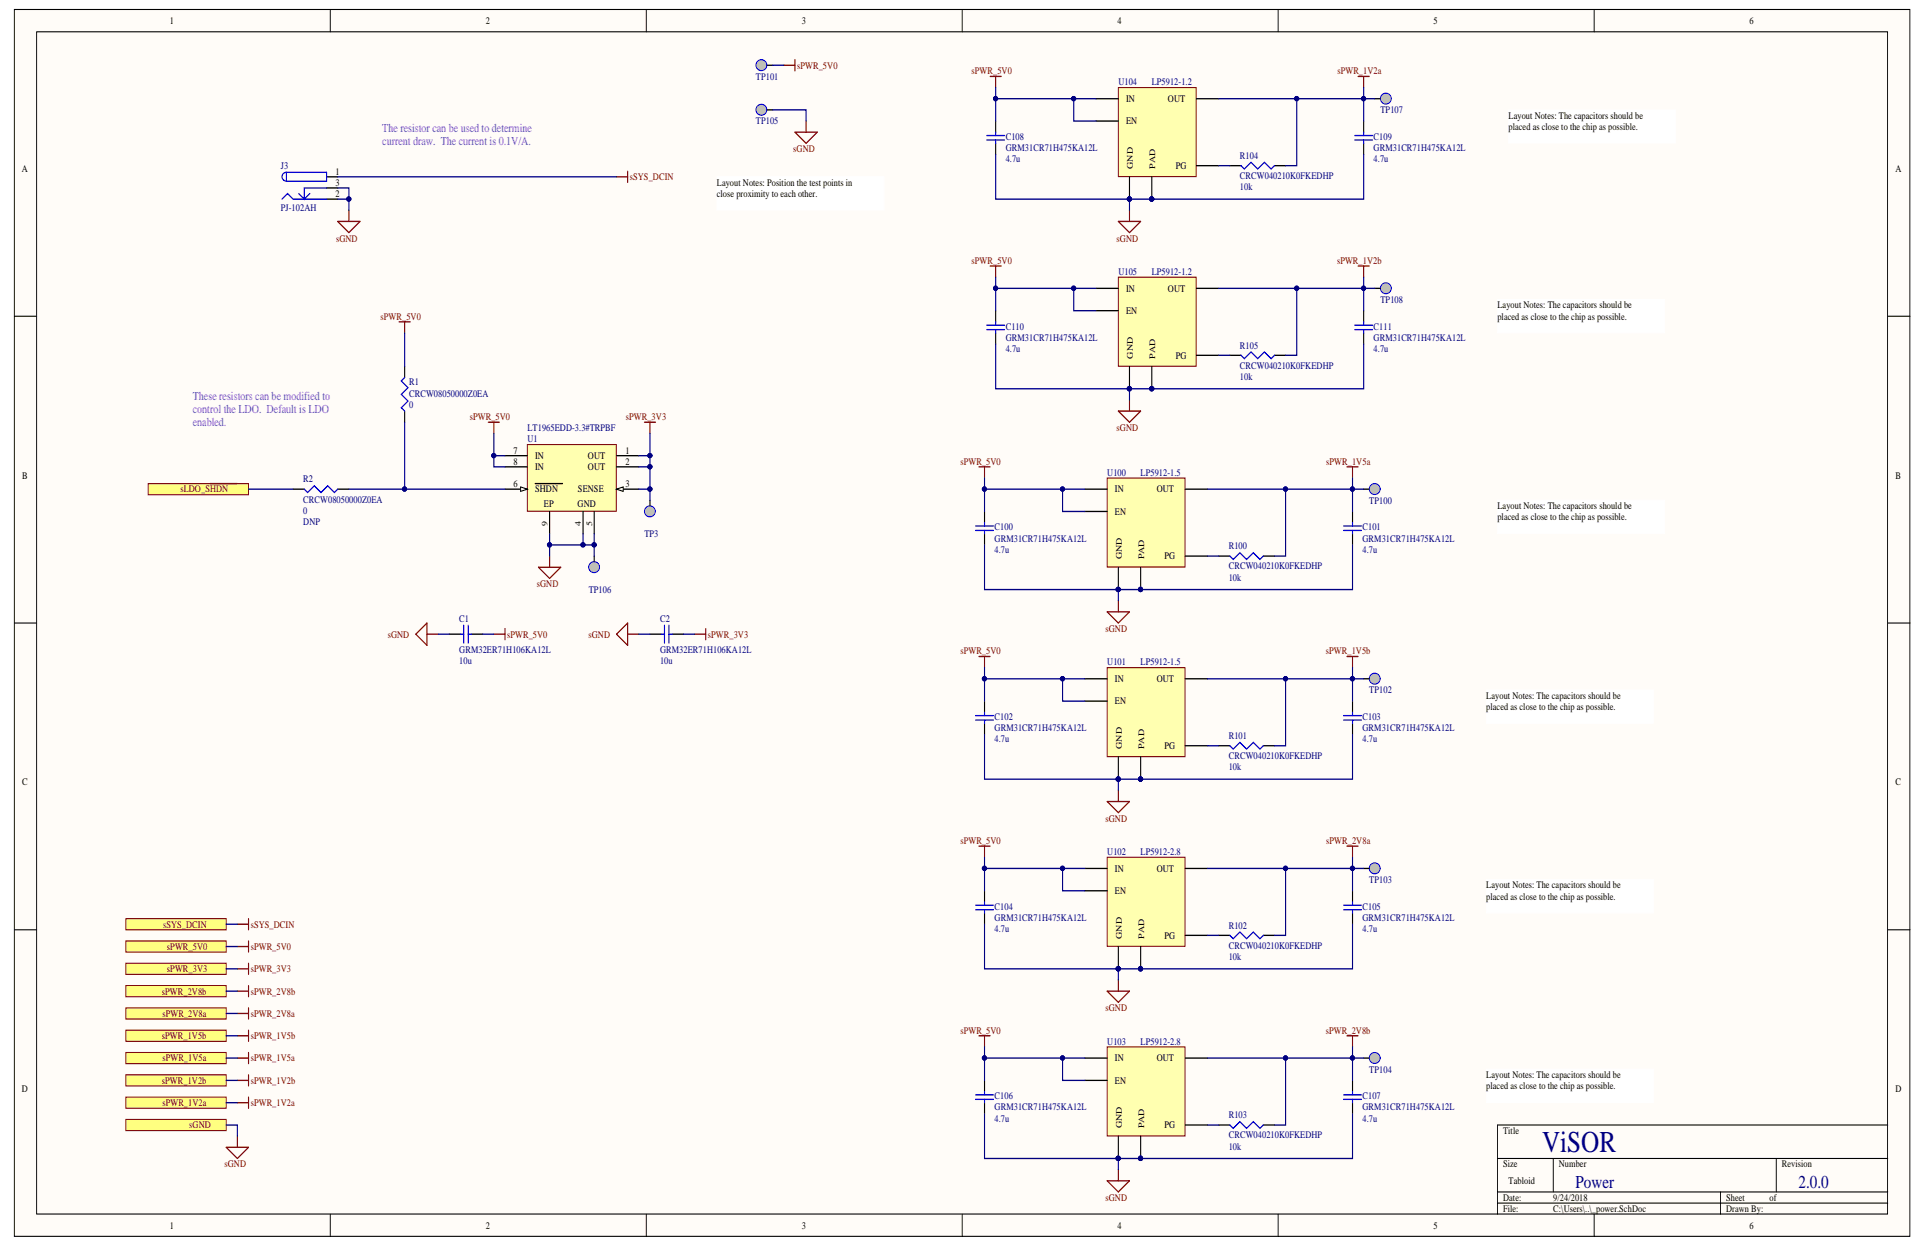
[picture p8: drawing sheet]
<svg xmlns="http://www.w3.org/2000/svg" width="431mm" height="279mm" viewBox="0 0 431 279" stroke-linecap="round" stroke-linejoin="round" font-family="sans-serif">
<defs><g id="words">
<text font-size="6.8" fill="#000080" x="345.3" y="257.9">ViSOR</text>
<g font-size="4.1" fill="#000080">
<text x="352.8" y="266">Power</text>
<text x="402.7" y="266">2.0.0</text>
</g>
<g font-size="2.7" fill="#90f">
<text x="85.6" y="29.5">The resistor can be used to determine</text>
<text x="85.6" y="32.5">current draw. The current is 0.1V/A.</text>
<text x="43.2" y="89.5">These resistors can be modified to</text>
<text x="43.2" y="92.5">control the LDO. Default is LDO</text>
<text x="43.2" y="95.4">enabled.</text>
</g>
<g font-size="2.2">
<text x="38" y="5.4">1</text>
<text x="108.7" y="5.4">2</text>
<text x="179.5" y="5.4">3</text>
<text x="250.2" y="5.4">4</text>
<text x="321" y="5.4">5</text>
<text x="391.7" y="5.4">6</text>
<text x="252.1" y="22.9">IN</text>
<text x="261.5" y="22.9">OUT</text>
<text x="252.1" y="27.8">EN</text>
<text x="337.8" y="26.6">Layout Notes: The capacitors should be</text>
<text x="337.8" y="29.1">placed as close to the chip as possible.</text>
<text x="4.9" y="38.5">A</text>
<text x="75.1" y="39.1">1</text>
<text x="75.1" y="41.6">3</text>
<text x="160.5" y="41.6">Layout Notes: Position the test points in</text>
<text x="263.2" y="37.9">PG</text>
<text x="424.4" y="38.5">A</text>
<text x="75.1" y="44.1">2</text>
<text x="160.5" y="44.1">close proximity to each other.</text>
<text x="252.1" y="65.3">IN</text>
<text x="261.5" y="65.3">OUT</text>
<text x="252.1" y="70.3">EN</text>
<text x="335.3" y="69.1">Layout Notes: The capacitors should be</text>
<text x="335.3" y="71.5">placed as close to the chip as possible.</text>
<text x="263.2" y="80.3">PG</text>
<text x="115" y="101.5">7</text>
<text x="140" y="101.5">1</text>
<text x="4.9" y="107.2">B</text>
<text x="115" y="104">8</text>
<text x="119.8" y="102.8">IN</text>
<text x="119.8" y="105.3">IN</text>
<text x="131.6" y="102.8">OUT</text>
<text x="131.6" y="105.3">OUT</text>
<text x="140" y="104">2</text>
<text x="424.4" y="107.2">B</text>
<text x="115" y="109">6</text>
<text x="119.8" y="110.3">SHDN</text>
<text x="121.8" y="113.5">EP</text>
<text x="129.3" y="113.5">GND</text>
<text x="129.4" y="110.3">SENSE</text>
<text x="140" y="109">3</text>
<text x="249.6" y="110.3">IN</text>
<text x="259" y="110.3">OUT</text>
<text x="249.6" y="115.3">EN</text>
<text x="335.3" y="114">Layout Notes: The capacitors should be</text>
<text x="335.3" y="116.5">placed as close to the chip as possible.</text>
<text x="260.7" y="125.3">PG</text>
<text x="249.6" y="152.7">IN</text>
<text x="259" y="152.7">OUT</text>
<text x="249.6" y="157.7">EN</text>
<text x="332.8" y="156.5">Layout Notes: The capacitors should be</text>
<text x="332.8" y="159">placed as close to the chip as possible.</text>
<text x="260.7" y="167.7">PG</text>
<text x="4.9" y="175.8">C</text>
<text x="424.4" y="175.8">C</text>
<text x="249.6" y="195.2">IN</text>
<text x="259" y="195.2">OUT</text>
<text x="249.6" y="200.2">EN</text>
<text x="332.8" y="198.9">Layout Notes: The capacitors should be</text>
<text x="332.8" y="201.4">placed as close to the chip as possible.</text>
<text x="260.7" y="210.2">PG</text>
<text x="249.6" y="237.6">IN</text>
<text x="259" y="237.6">OUT</text>
<text x="4.9" y="244.5">D</text>
<text x="249.6" y="242.7">EN</text>
<text x="332.8" y="241.4">Layout Notes: The capacitors should be</text>
<text x="332.8" y="243.9">placed as close to the chip as possible.</text>
<text x="424.4" y="244.5">D</text>
<text x="260.7" y="252.6">PG</text>
<text x="336.5" y="253.9">Title</text>
<text x="336.5" y="261.4">Size</text>
<text x="349" y="261.4">Number</text>
<text x="398.9" y="261.4">Revision</text>
<text x="336.5" y="268.9">Date:</text>
<text x="337.8" y="265.1">Tabloid</text>
<text x="347.8" y="268.9">9/24/2018</text>
<text x="386.5" y="268.9">Sheet</text>
<text x="396.2" y="268.9">of</text>
<text x="38" y="275.1">1</text>
<text x="108.7" y="275.1">2</text>
<text x="179.5" y="275.1">3</text>
<text x="250.2" y="275.1">4</text>
<text x="321" y="275.1">5</text>
<text x="336.5" y="271.3">File:</text>
<text x="347.8" y="271.3">C:\Users\..\_power.SchDoc</text>
<text x="386.5" y="271.3">Drawn By:</text>
<text x="391.7" y="275.1">6</text>
</g>
<g font-size="2.2" fill="#000080">
<text x="169.2" y="17.9">TP101</text>
<text x="250.4" y="19.1">U104</text>
<text x="257.9" y="19.1">LP5912-1.2</text>
<text x="169.2" y="27.8">TP105</text>
<text x="309.1" y="25.4">TP107</text>
<text x="225.2" y="31.4">C108</text>
<text x="225.2" y="33.8">GRM31CR71H475KA12L</text>
<text x="277.6" y="35.6">R104</text>
<text x="307.6" y="31.4">C109</text>
<text x="307.6" y="33.8">GRM31CR71H475KA12L</text>
<text x="62.9" y="37.9">J3</text>
<text x="225.2" y="36.3">4.7u</text>
<text x="277.6" y="40.1">CRCW040210K0FKEDHP</text>
<text x="307.6" y="36.3">4.7u</text>
<text x="62.9" y="47.3">PJ-102AH</text>
<text x="277.6" y="42.6">10k</text>
<text x="250.4" y="61.6">U105</text>
<text x="257.9" y="61.6">LP5912-1.2</text>
<text x="309.1" y="67.8">TP108</text>
<text x="225.2" y="73.8">C110</text>
<text x="225.2" y="76.3">GRM31CR71H475KA12L</text>
<text x="307.6" y="73.8">C111</text>
<text x="307.6" y="76.3">GRM31CR71H475KA12L</text>
<text x="225.2" y="78.8">4.7u</text>
<text x="277.6" y="78.1">R105</text>
<text x="277.6" y="82.5">CRCW040210K0FKEDHP</text>
<text x="307.6" y="78.8">4.7u</text>
<text x="91.6" y="86.3">R1</text>
<text x="91.6" y="88.8">CRCW08050000Z0EA</text>
<text x="277.6" y="85.1">10k</text>
<text x="91.6" y="91.3">0</text>
<text x="118.1" y="99.1">U1</text>
<text x="118.1" y="96.5">LT1965EDD-3.3#TRPBF</text>
<text x="247.9" y="106.5">U100</text>
<text x="255.4" y="106.5">LP5912-1.5</text>
<text x="67.9" y="108">R2</text>
<text x="67.9" y="112.5">CRCW08050000Z0EA</text>
<text x="306.6" y="112.8">TP100</text>
<text x="67.9" y="115">0</text>
<text x="67.9" y="117.5">DNP</text>
<text x="222.7" y="118.7">C100</text>
<text x="305.1" y="118.7">C101</text>
<text x="144.3" y="120.3">TP3</text>
<text x="222.7" y="123.8">4.7u</text>
<text x="222.7" y="121.3">GRM31CR71H475KA12L</text>
<text x="275.1" y="123">R100</text>
<text x="305.1" y="123.8">4.7u</text>
<text x="305.1" y="121.3">GRM31CR71H475KA12L</text>
<text x="275.1" y="130">10k</text>
<text x="275.1" y="127.5">CRCW040210K0FKEDHP</text>
<text x="131.8" y="132.7">TP106</text>
<text x="102.8" y="139.2">C1</text>
<text x="147.8" y="139.2">C2</text>
<text x="102.8" y="148.8">10u</text>
<text x="102.8" y="146.2">GRM32ER71H106KA12L</text>
<text x="147.8" y="148.8">10u</text>
<text x="147.8" y="146.2">GRM32ER71H106KA12L</text>
<text x="247.9" y="149">U101</text>
<text x="255.4" y="149">LP5912-1.5</text>
<text x="306.6" y="155.2">TP102</text>
<text x="222.7" y="161.2">C102</text>
<text x="305.1" y="161.2">C103</text>
<text x="222.7" y="166.2">4.7u</text>
<text x="222.7" y="163.7">GRM31CR71H475KA12L</text>
<text x="275.1" y="165.5">R101</text>
<text x="305.1" y="166.2">4.7u</text>
<text x="305.1" y="163.7">GRM31CR71H475KA12L</text>
<text x="275.1" y="172.5">10k</text>
<text x="275.1" y="170">CRCW040210K0FKEDHP</text>
<text x="247.9" y="191.4">U102</text>
<text x="255.4" y="191.4">LP5912-2.8</text>
<text x="306.6" y="197.7">TP103</text>
<text x="222.7" y="203.7">C104</text>
<text x="305.1" y="203.7">C105</text>
<text x="222.7" y="208.7">4.7u</text>
<text x="222.7" y="206.2">GRM31CR71H475KA12L</text>
<text x="275.1" y="207.9">R102</text>
<text x="305.1" y="208.7">4.7u</text>
<text x="305.1" y="206.2">GRM31CR71H475KA12L</text>
<text x="275.1" y="214.9">10k</text>
<text x="275.1" y="212.4">CRCW040210K0FKEDHP</text>
<text x="247.9" y="233.9">U103</text>
<text x="255.4" y="233.9">LP5912-2.8</text>
<text x="306.6" y="240.2">TP104</text>
<text x="222.7" y="251.1">4.7u</text>
<text x="222.7" y="246.1">C106</text>
<text x="222.7" y="248.6">GRM31CR71H475KA12L</text>
<text x="275.1" y="250.4">R103</text>
<text x="305.1" y="251.1">4.7u</text>
<text x="305.1" y="246.1">C107</text>
<text x="305.1" y="248.6">GRM31CR71H475KA12L</text>
<text x="275.1" y="257.4">10k</text>
<text x="275.1" y="254.9">CRCW040210K0FKEDHP</text>
</g>
<g font-size="2.2" fill="#800000">
<text x="178.5" y="15.4">sPWR_5V0</text>
<text x="217.5" y="16.6">sPWR_5V0</text>
<text x="299.4" y="16.6">sPWR_1V2a</text>
<text x="177.6" y="34.1">sGND</text>
<text x="141" y="40.4">sSYS_DCIN</text>
<text x="75.2" y="54.1">sGND</text>
<text x="217.5" y="59.1">sPWR_5V0</text>
<text x="250" y="54.1">sGND</text>
<text x="299.4" y="59.1">sPWR_1V2b</text>
<text x="85.2" y="71.5">sPWR_5V0</text>
<text x="105.2" y="94">sPWR_5V0</text>
<text x="140.1" y="94">sPWR_3V3</text>
<text x="250" y="96.5">sGND</text>
<text x="215" y="104">sPWR_5V0</text>
<text x="297" y="104">sPWR_1V5a</text>
<text x="40.4" y="110.3">sLDO_SHDN</text>
<text x="120.2" y="131.5">sGND</text>
<text x="86.8" y="142.8">sGND</text>
<text x="113.6" y="142.8">sPWR_5V0</text>
<text x="131.8" y="142.8">sGND</text>
<text x="158.5" y="142.8">sPWR_3V3</text>
<text x="247.5" y="141.5">sGND</text>
<text x="215" y="146.5">sPWR_5V0</text>
<text x="296.9" y="146.5">sPWR_1V5b</text>
<text x="247.5" y="184">sGND</text>
<text x="215" y="188.9">sPWR_5V0</text>
<text x="297" y="188.9">sPWR_2V8a</text>
<text x="36.5" y="207.7">sSYS_DCIN</text>
<text x="56.1" y="207.7">sSYS_DCIN</text>
<text x="37.4" y="212.6">sPWR_5V0</text>
<text x="56.1" y="212.6">sPWR_5V0</text>
<text x="37.4" y="217.7">sPWR_3V3</text>
<text x="56.1" y="217.7">sPWR_3V3</text>
<text x="36.2" y="222.7">sPWR_2V8b</text>
<text x="36.4" y="227.7">sPWR_2V8a</text>
<text x="56.1" y="222.7">sPWR_2V8b</text>
<text x="56.1" y="227.7">sPWR_2V8a</text>
<text x="247.5" y="226.4">sGND</text>
<text x="36.2" y="232.6">sPWR_1V5b</text>
<text x="56.1" y="232.6">sPWR_1V5b</text>
<text x="215" y="231.4">sPWR_5V0</text>
<text x="296.9" y="231.4">sPWR_2V8b</text>
<text x="36.4" y="237.6">sPWR_1V5a</text>
<text x="56.1" y="237.6">sPWR_1V5a</text>
<text x="36.2" y="242.7">sPWR_1V2b</text>
<text x="56.1" y="242.7">sPWR_1V2b</text>
<text x="36.4" y="247.6">sPWR_1V2a</text>
<text x="56.1" y="247.6">sPWR_1V2a</text>
<text x="42.4" y="252.6">sGND</text>
<text x="50.3" y="261.4">sGND</text>
<text x="247.5" y="268.9">sGND</text>
</g>
<g font-size="1.9">
<text x="253.6" y="37.8" transform="rotate(-90 253.6 37.8)">GND</text>
<text x="258.6" y="37.8" transform="rotate(-90 258.6 37.8)">PAD</text>
<text x="253.6" y="80.3" transform="rotate(-90 253.6 80.3)">GND</text>
<text x="258.6" y="80.3" transform="rotate(-90 258.6 80.3)">PAD</text>
<text x="122.6" y="117.6" transform="rotate(-90 122.6 117.6)">9</text>
<text x="130.1" y="117.6" transform="rotate(-90 130.1 117.6)">4</text>
<text x="132.6" y="117.6" transform="rotate(-90 132.6 117.6)">5</text>
<text x="251.2" y="125.3" transform="rotate(-90 251.2 125.3)">GND</text>
<text x="256.1" y="125.3" transform="rotate(-90 256.1 125.3)">PAD</text>
<text x="251.2" y="167.7" transform="rotate(-90 251.2 167.7)">GND</text>
<text x="256.1" y="167.7" transform="rotate(-90 256.1 167.7)">PAD</text>
<text x="251.2" y="210.2" transform="rotate(-90 251.2 210.2)">GND</text>
<text x="256.1" y="210.2" transform="rotate(-90 256.1 210.2)">PAD</text>
<text x="251.2" y="252.6" transform="rotate(-90 251.2 252.6)">GND</text>
<text x="256.1" y="252.6" transform="rotate(-90 256.1 252.6)">PAD</text>
</g>
</g></defs>
<g fill="#fffcf8" stroke="#000" stroke-width=".22">
<path d="M3.2 2.1h424.4v274.7h-424.4z"/>
<path d="M8.2 7.1h414.4v264.7h-414.4z"/>
</g>
<g fill="none" stroke="#000" stroke-width=".22">
<path d="M73.9 2.1v5M144.7 2.1v5M215.4 2.1v5M286.2 2.1v5M356.9 2.1v5M3.2 70.8h5M422.7 70.8h5M3.2 139.5h5M422.7 139.5h5M3.2 208.2h5M422.7 208.2h5M335.3 259.4h87.4"/>
<path d="M347.8 259.4v7.5M397.7 259.4v7.5M422.7 251.9h-87.4v19.9M73.9 271.8v5M144.7 271.8v5M215.4 271.8v5M286.2 271.8v5M335.3 266.9h87.4M335.3 269.3h87.4M356.9 271.8v5M385.2 266.9v4.9"/>
</g>
<path d="M53.1 206.9h2.5M53.1 211.9h2.5M55.6 205.7v2.5M55.6 210.7v2.5M50.6 256.9h5l-2.5 2.5zM53.1 254.4v2.5" fill="none" stroke="#800000" stroke-width=".27"/>
<g fill="#ffff80" stroke="#800000" stroke-width=".22">
<path d="M28.2 205.7h22.4v2.5h-22.4z" fill-rule="evenodd"/>
<path d="M28.2 210.7h22.4v2.5h-22.4z" fill-rule="evenodd"/>
<path d="M28.2 250.6h22.4v2.5h-22.4z" fill-rule="evenodd"/>
</g>
<path d="M73.1 39.6h2.5M73.1 44.6h2.5M73.1 42.1h2.5" fill="none" stroke="#000" stroke-width=".27"/>
<path d="M64.1 38.6a.97 .97 0 0 0-1 1 .97 .97 0 0 0 1 .9M64.1 38.6h9v2h-9zM63.1 44.6l1.3-1.3 1.2 1.3h7.5M69.4 43.3l-1.3 1.3M73.1 42.1h-5v2.5l-1.2-1.3" fill="none" stroke="#00f" stroke-width=".27"/>
<path d="M138 39.6h2.5M140.5 38.3v2.5M75.6 49.6h5l-2.5 2.5zM78.1 47.1v2.5" fill="none" stroke="#800000" stroke-width=".27"/>
<path d="M33.2 108.3h22.4v2.5h-22.4z" fill-rule="evenodd" fill="#ffff80" stroke="#800000" stroke-width=".22"/>
<g fill="none" stroke="#800000" stroke-width=".27">
<path d="M89.3 72.1h2.5M90.6 72.1v2.4M109.3 94.5h2.5M110.6 94.5v2.5M144.3 94.5h2.5M145.5 94.5v2.5M47 108.3h6.1M95.6 139.5v5l-2.5-2.5zM120.6 127h5l-2.5 2.5zM123.1 124.5v2.5M140.5 139.5v5l-2.5-2.5zM95.6 142h2.5"/>
<path d="M110.6 142h2.5M113.1 140.7v2.5M140.5 142h2.5M155.5 142h2.5M158 140.7v2.5"/>
</g>
<path d="M90.6 82v2.5M90.6 92v2.5M65.6 109.5h2.5M75.6 109.5h2.5M100.6 142h2.5M105.6 142h2.5M145.5 142h2.5M150.5 142h2.5" fill="none" stroke="#000" stroke-width=".27"/>
<path d="M90.6 84.5l-.8 .8 1.5 1.5-1.5 1.5 1.5 1.5-1.5 1.5 .8 .7M68.1 109.5l.8 .8 1.5-1.5 1.5 1.5 1.5-1.5 1.5 1.5 .7-.8M103.8 140v4M104.8 140v4M148.8 140v4M149.8 140v4M103.1 142h.7M104.8 142h.8M148 142h.8M149.8 142h.7" fill="none" stroke="#00f" stroke-width=".27"/>
<path d="M118.1 99.5h19.9v15h-19.9z" fill="#ffffb0" stroke="#800000" stroke-width=".22"/>
<path d="M138 102h5M138 104.5h5M138 109.5h5" fill="none" stroke="#000" stroke-width=".27"/>
<path d="M138 109.5l1.5-.5v1z" fill="#fffcf8"/>
<path d="M138 109.5l1.5-.5v1z" fill="none" stroke="#000" stroke-width=".22"/>
<path d="M113.1 109.5h5M130.5 114.5v5M133 114.5v5" fill="none" stroke="#000" stroke-width=".27"/>
<path d="M116.6 109l1.5 .5-1.5 .5z" fill="#fffcf8"/>
<path d="M116.6 109l1.5 .5-1.5 .5z" fill="none" stroke="#000" stroke-width=".22"/>
<path d="M113.1 102h5M113.1 104.5h5M119.8 108.3h6.2M123.1 114.5v5" fill="none" stroke="#000" stroke-width=".27"/>
<path d="M53.1 216.9h2.5M55.6 215.7v2.5" fill="none" stroke="#800000" stroke-width=".27"/>
<path d="M28.2 215.7h22.4v2.5h-22.4z" fill-rule="evenodd" fill="#ffff80" stroke="#800000" stroke-width=".22"/>
<circle cx="145.5" cy="114.5" r="1.22" fill="#c0c0c0" stroke="#00f" stroke-width=".22"/>
<path d="M145.5 112v1.3" fill="none" stroke="#000" stroke-width=".27"/>
<path d="M53.1 221.9h2.5M53.1 231.9h2.5M53.1 236.9h2.5M53.1 226.9h2.5M55.6 220.6v2.5M55.6 225.6v2.5M55.6 230.6v2.5M55.6 235.6v2.5" fill="none" stroke="#800000" stroke-width=".27"/>
<g fill="#ffff80" stroke="#800000" stroke-width=".22">
<path d="M28.2 220.6h22.4v2.5h-22.4z" fill-rule="evenodd"/>
<path d="M28.2 225.6h22.4v2.5h-22.4z" fill-rule="evenodd"/>
<path d="M28.2 230.6h22.4v2.5h-22.4z" fill-rule="evenodd"/>
<path d="M28.2 235.6h22.4v2.5h-22.4z" fill-rule="evenodd"/>
</g>
<path d="M219.2 104.5h2.5M220.4 104.5v2.5M301.6 104.5h2.5M302.8 104.5v2.5M247.9 137h5l-2.5 2.5zM250.4 134.5v2.5M301.6 147h2.5M302.8 147v2.5M301.6 189.4h2.5M302.8 189.4v2.5M301.6 231.9h2.5M302.8 231.9v2.5" fill="none" stroke="#800000" stroke-width=".27"/>
<path d="M220.4 114.5v2.5M220.4 119.5v2.5" fill="none" stroke="#000" stroke-width=".27"/>
<path d="M218.4 117.8h4M218.4 118.8h4M220.4 117v.8M220.4 118.8v.7" fill="none" stroke="#00f" stroke-width=".27"/>
<path d="M247.9 107h17.4v19.9h-17.4z" fill="#ffffb0" stroke="#800000" stroke-width=".22"/>
<path d="M242.9 109.5h5M242.9 114.5h5M265.4 109.5h5M302.8 114.5v2.5M302.8 119.5v2.5M250.4 127v5M255.4 127v5M265.4 124.5h5M272.9 124.5h2.5M282.8 124.5h2.5M220.4 157v2.5M220.4 162v2.5" fill="none" stroke="#000" stroke-width=".27"/>
<g fill="#000080" stroke="#000080" stroke-width=".22">
<circle cx="250.4" cy="132" r=".47"/>
<circle cx="255.4" cy="132" r=".47"/>
</g>
<path d="M300.8 117.8h4M300.8 118.8h4M302.8 117v.8M302.8 118.8v.7M275.4 124.5l.7 .7 1.5-1.5 1.5 1.5 1.5-1.5 1.5 1.5 .7-.7M220.4 159.5v.7M218.4 160.2h4M218.4 161.2h4M220.4 161.2v.8" fill="none" stroke="#00f" stroke-width=".27"/>
<path d="M219.2 147h2.5M220.4 147v2.5M247.9 179.4h5l-2.5 2.5zM250.4 176.9v2.5" fill="none" stroke="#800000" stroke-width=".27"/>
<path d="M247.9 149.5h17.4v19.9h-17.4z" fill="#ffffb0" stroke="#800000" stroke-width=".22"/>
<path d="M242.9 152h5M242.9 157h5M265.4 152h5M302.8 157v2.5M250.4 169.5v4.9M255.4 169.5v4.9M265.4 167h5M272.9 167h2.5M282.8 167h2.5M302.8 162v2.5M220.4 199.4v2.5M220.4 204.4v2.5" fill="none" stroke="#000" stroke-width=".27"/>
<g fill="#000080" stroke="#000080" stroke-width=".22">
<circle cx="250.4" cy="174.4" r=".47"/>
<circle cx="255.4" cy="174.4" r=".47"/>
</g>
<path d="M302.8 159.5v.7M275.4 167l.7 .7 1.5-1.5 1.5 1.5 1.5-1.5 1.5 1.5 .7-.7M300.8 160.2h4M300.8 161.2h4M302.8 161.2v.8M218.4 202.7h4M218.4 203.7h4M220.4 201.9v.8M220.4 203.7v.7" fill="none" stroke="#00f" stroke-width=".27"/>
<path d="M219.2 189.4h2.5M220.4 189.4v2.5M250.4 219.4v2.5M247.9 221.9h5l-2.5 2.5z" fill="none" stroke="#800000" stroke-width=".27"/>
<path d="M247.9 191.9h17.4v20h-17.4z" fill="#ffffb0" stroke="#800000" stroke-width=".22"/>
<path d="M242.9 194.4h5M242.9 199.4h5M265.4 194.4h5M302.8 199.4v2.5M250.4 211.9v5M255.4 211.9v5M265.4 209.4h5M272.9 209.4h2.5M282.8 209.4h2.5M302.8 204.4v2.5M220.4 241.9v2.5M220.4 246.9v2.5" fill="none" stroke="#000" stroke-width=".27"/>
<g fill="#000080" stroke="#000080" stroke-width=".22">
<circle cx="250.4" cy="216.9" r=".47"/>
<circle cx="255.4" cy="216.9" r=".47"/>
</g>
<path d="M275.4 209.4l.7 .8 1.5-1.5 1.5 1.5 1.5-1.5 1.5 1.5 .7-.8M300.8 202.7h4M300.8 203.7h4M302.8 201.9v.8M302.8 203.7v.7M218.4 245.1h4M218.4 246.1h4M220.4 244.4v.7M220.4 246.1v.8" fill="none" stroke="#00f" stroke-width=".27"/>
<path d="M219.2 231.9h2.5M220.4 231.9v2.5M247.9 264.4h5l-2.5 2.5zM250.4 261.9v2.5" fill="none" stroke="#800000" stroke-width=".27"/>
<path d="M247.9 234.4h17.4v19.9h-17.4z" fill="#ffffb0" stroke="#800000" stroke-width=".22"/>
<path d="M242.9 236.9h5M265.4 236.9h5M242.9 241.9h5M250.4 254.4v5M255.4 254.4v5M265.4 251.9h5M272.9 251.9h2.5M282.8 251.9h2.5M302.8 241.9v2.5M302.8 246.9v2.5" fill="none" stroke="#000" stroke-width=".27"/>
<g fill="#000080" stroke="#000080" stroke-width=".22">
<circle cx="250.4" cy="259.3" r=".47"/>
<circle cx="255.4" cy="259.3" r=".47"/>
</g>
<path d="M275.4 251.9l.7 .7 1.5-1.5 1.5 1.5 1.5-1.5 1.5 1.5 .7-.7M300.8 245.1h4M300.8 246.1h4M302.8 244.4v.7M302.8 246.1v.8" fill="none" stroke="#00f" stroke-width=".27"/>
<g fill="#fff" stroke="#fff" stroke-width=".22">
<path d="M335.3 112h37.4v7.5h-37.4z"/>
<path d="M332.8 154.5h37.4v7.4h-37.4z"/>
<path d="M332.8 196.9h37.4v7.5h-37.4z"/>
<path d="M332.8 239.4h37.4v7.4h-37.4z"/>
</g>
<circle cx="307.8" cy="109.5" r="1.22" fill="#c0c0c0" stroke="#00f" stroke-width=".22"/>
<path d="M305.3 109.5h1.3" fill="none" stroke="#000" stroke-width=".27"/>
<circle cx="307.8" cy="151.9" r="1.22" fill="#c0c0c0" stroke="#00f" stroke-width=".22"/>
<path d="M305.3 152h1.3" fill="none" stroke="#000" stroke-width=".27"/>
<circle cx="307.8" cy="194.4" r="1.22" fill="#c0c0c0" stroke="#00f" stroke-width=".22"/>
<path d="M305.3 194.4h1.3" fill="none" stroke="#000" stroke-width=".27"/>
<circle cx="307.8" cy="236.9" r="1.22" fill="#c0c0c0" stroke="#00f" stroke-width=".22"/>
<path d="M305.3 236.9h1.3" fill="none" stroke="#000" stroke-width=".27"/>
<circle cx="170.5" cy="14.6" r="1.22" fill="#c0c0c0" stroke="#00f" stroke-width=".22"/>
<path d="M171.7 14.6h1.3" fill="none" stroke="#000" stroke-width=".27"/>
<path d="M175.5 14.6h2.5M178 13.4v2.5" fill="none" stroke="#800000" stroke-width=".27"/>
<circle cx="170.5" cy="24.6" r="1.22" fill="#c0c0c0" stroke="#00f" stroke-width=".22"/>
<path d="M171.7 24.6h1.3" fill="none" stroke="#000" stroke-width=".27"/>
<path d="M178 29.6h5l-2.5 2.5zM180.5 27.1v2.5" fill="none" stroke="#800000" stroke-width=".27"/>
<path d="M160.5 39.6h37.4v7.4h-37.4z" fill="#fff" stroke="#fff" stroke-width=".22"/>
<circle cx="133" cy="127" r="1.22" fill="#c0c0c0" stroke="#00f" stroke-width=".22"/>
<path d="M133 124.5v1.2" fill="none" stroke="#000" stroke-width=".27"/>
<path d="M53.1 241.9h2.5M53.1 246.9h2.5M55.6 240.6v2.5M55.6 245.6v2.5" fill="none" stroke="#800000" stroke-width=".27"/>
<g fill="#ffff80" stroke="#800000" stroke-width=".22">
<path d="M28.2 240.6h22.4v2.5h-22.4z" fill-rule="evenodd"/>
<path d="M28.2 245.6h22.4v2.5h-22.4z" fill-rule="evenodd"/>
</g>
<g fill="none" stroke="#000080" stroke-width=".27">
<path d="M173 14.6h2.5M75.6 39.6h62.4M173 24.6h7.5v2.5M75.6 42.1h2.5v5M75.6 44.6h2.5M90.6 74.5v7.5M90.6 94.5v15M110.6 97v5M145.5 97v5h-2.5M55.6 109.5h10M113.1 102h-2.5v2.5h2.5M130.5 119.5v2.5h2.5v-2.5"/>
<path d="M145.5 102v2.5h-2.5M145.5 104.5v5h-2.5M145.5 109.5v2.5M220.4 107v7.5M220.4 109.5h17.5M242.9 109.5h-5v5h5M270.4 109.5h17.4v15h-2.5M302.8 107v2.5h-15M305.3 109.5h-2.5v5M123.1 122h7.4M133 122v2.5M220.4 122v10h30"/>
<path d="M270.4 124.5h2.5M302.8 122v10h-52.4v2.5M98.1 142h2.5M108.1 142h2.5M143 142h2.5M153 142h2.5M220.4 149.5v7.5M220.4 152h17.5M242.9 152h-5v5h5M270.4 152h17.4v15h-2.5M302.8 149.5v2.5h-15M305.3 152h-2.5v5"/>
<path d="M220.4 164.5v9.9h30M270.4 167h2.5M302.8 164.5v9.9h-52.4v2.5M220.4 191.9v7.5M220.4 194.4h17.5M242.9 194.4h-5v5h5M270.4 194.4h17.4v15h-2.5M302.8 191.9v2.5h-15M305.3 194.4h-2.5v5M50.6 206.9h2.5M50.6 211.9h2.5M50.6 216.9h2.5"/>
<path d="M220.4 206.9v10h30M270.4 209.4h2.5M302.8 206.9v10h-52.4v2.5M50.6 221.9h2.5M50.6 226.9h2.5M50.6 231.9h2.5M50.6 236.9h2.5M220.4 234.4v7.5M220.4 236.9h17.5M242.9 236.9h-5v5h5M270.4 236.9h17.4v15h-2.5M302.8 234.4v2.5h-15"/>
<path d="M305.3 236.9h-2.5v5M50.6 251.9h2.5v2.5M50.6 241.9h2.5M50.6 246.9h2.5M220.4 249.4v10h30M270.4 251.9h2.5M302.8 249.4v10h-52.4v2.5"/>
</g>
<g fill="#000080" stroke="#000080" stroke-width=".22">
<circle cx="78.1" cy="44.6" r=".47"/>
<circle cx="133" cy="122" r=".47"/>
<circle cx="130.5" cy="122" r=".47"/>
<circle cx="123" cy="122" r=".47"/>
<circle cx="110.5" cy="102" r=".47"/>
<circle cx="145.5" cy="104.5" r=".47"/>
<circle cx="145.5" cy="102" r=".47"/>
<circle cx="145.5" cy="109.5" r=".47"/>
<circle cx="90.6" cy="109.5" r=".47"/>
<circle cx="237.9" cy="109.5" r=".47"/>
<circle cx="220.4" cy="109.5" r=".47"/>
<circle cx="287.8" cy="109.5" r=".47"/>
<circle cx="302.8" cy="109.5" r=".47"/>
<circle cx="255.4" cy="132" r=".47"/>
<circle cx="250.4" cy="132" r=".47"/>
<circle cx="237.9" cy="151.9" r=".47"/>
<circle cx="220.4" cy="151.9" r=".47"/>
<circle cx="287.8" cy="151.9" r=".47"/>
<circle cx="302.8" cy="151.9" r=".47"/>
<circle cx="255.4" cy="174.4" r=".47"/>
<circle cx="250.4" cy="174.4" r=".47"/>
<circle cx="237.9" cy="194.4" r=".47"/>
<circle cx="220.4" cy="194.4" r=".47"/>
<circle cx="287.8" cy="194.4" r=".47"/>
<circle cx="302.8" cy="194.4" r=".47"/>
<circle cx="255.4" cy="216.9" r=".47"/>
<circle cx="250.4" cy="216.9" r=".47"/>
<circle cx="237.9" cy="236.9" r=".47"/>
<circle cx="220.4" cy="236.9" r=".47"/>
<circle cx="287.8" cy="236.9" r=".47"/>
<circle cx="302.8" cy="236.9" r=".47"/>
<circle cx="255.4" cy="259.3" r=".47"/>
<circle cx="250.4" cy="259.3" r=".47"/>
</g>
<path d="M221.7 17.1h2.5M222.9 17.1v2.5M304.1 17.1h2.5M305.3 17.1v2.5M250.4 49.6h5l-2.5 2.5zM252.9 47.1v2.5M304.1 59.6h2.5M305.3 59.6v2.5" fill="none" stroke="#800000" stroke-width=".27"/>
<path d="M222.9 27.1v2.5M222.9 32.1v2.5" fill="none" stroke="#000" stroke-width=".27"/>
<path d="M220.9 30.3h4M220.9 31.3h4M222.9 29.6v.7M222.9 31.3v.8" fill="none" stroke="#00f" stroke-width=".27"/>
<path d="M250.4 19.6h17.4v19.9h-17.4z" fill="#ffffb0" stroke="#800000" stroke-width=".22"/>
<path d="M245.4 22.1h5M245.4 27.1h5M252.9 39.6v5M257.9 39.6v5M267.9 22.1h5M267.9 37.1h5M275.4 37.1h2.5M285.3 37.1h2.5M305.3 27.1v2.5M305.3 32.1v2.5M222.9 69.6v2.5M222.9 74.5v2.5" fill="none" stroke="#000" stroke-width=".27"/>
<g fill="#000080" stroke="#000080" stroke-width=".22">
<circle cx="252.9" cy="44.6" r=".47"/>
<circle cx="257.9" cy="44.6" r=".47"/>
</g>
<path d="M277.9 37.1l.7 .7 1.5-1.5 1.5 1.5 1.5-1.5 1.5 1.5 .7-.7M303.3 30.3h4M303.3 31.3h4M305.3 29.6v.7M305.3 31.3v.8M220.9 72.8h4M220.9 73.8h4M222.9 72.1v.7M222.9 73.8v.7" fill="none" stroke="#00f" stroke-width=".27"/>
<path d="M221.7 59.6h2.5M222.9 59.6v2.5M250.4 92h5l-2.5 2.5zM252.9 89.5v2.5" fill="none" stroke="#800000" stroke-width=".27"/>
<path d="M250.4 62.1h17.4v19.9h-17.4z" fill="#ffffb0" stroke="#800000" stroke-width=".22"/>
<path d="M245.4 64.6h5M245.4 69.6h5M267.9 64.6h5M267.9 79.5h5M275.4 79.5h2.5M285.3 79.5h2.5M305.3 69.6v2.5M305.3 74.5v2.5M252.9 82v5M257.9 82v5" fill="none" stroke="#000" stroke-width=".27"/>
<g fill="#000080" stroke="#000080" stroke-width=".22">
<circle cx="252.9" cy="87" r=".47"/>
<circle cx="257.9" cy="87" r=".47"/>
</g>
<path d="M277.9 79.5l.7 .8 1.5-1.5 1.5 1.5 1.5-1.5 1.5 1.5 .7-.8M303.3 72.8h4M303.3 73.8h4M305.3 72.1v.7M305.3 73.8v.7" fill="none" stroke="#00f" stroke-width=".27"/>
<g fill="#fff" stroke="#fff" stroke-width=".22">
<path d="M337.8 24.6h37.4v7.4h-37.4z"/>
<path d="M335.3 67.1h37.4v7.4h-37.4z"/>
</g>
<circle cx="310.3" cy="22.1" r="1.22" fill="#c0c0c0" stroke="#00f" stroke-width=".22"/>
<path d="M307.8 22.1h1.3" fill="none" stroke="#000" stroke-width=".27"/>
<circle cx="310.3" cy="64.5" r="1.22" fill="#c0c0c0" stroke="#00f" stroke-width=".22"/>
<path d="M307.8 64.6h1.3" fill="none" stroke="#000" stroke-width=".27"/>
<g fill="none" stroke="#000080" stroke-width=".27">
<path d="M222.9 19.6v7.5M305.3 19.6v2.5h-15M222.9 34.6v10h30M222.9 22.1h17.5M245.4 22.1h-5v5h5M272.9 22.1h17.4v15h-2.5M272.9 37.1h2.5M305.3 34.6v10h-52.4v2.5M307.8 22.1h-2.5v5M222.9 77v10h30M222.9 62.1v7.5M222.9 64.6h17.5"/>
<path d="M245.4 64.6h-5v5h5M272.9 64.6h17.4v14.9h-2.5M272.9 79.5h2.5M305.3 62.1v2.5h-15M305.3 77v10h-52.4v2.5M307.8 64.6h-2.5v5M78.1 109.5h35M123.1 119.5v5"/>
</g>
<g fill="#000080" stroke="#000080" stroke-width=".22">
<circle cx="240.4" cy="22.1" r=".47"/>
<circle cx="222.9" cy="22.1" r=".47"/>
<circle cx="290.3" cy="22.1" r=".47"/>
<circle cx="305.3" cy="22.1" r=".47"/>
<circle cx="257.9" cy="44.6" r=".47"/>
<circle cx="252.9" cy="44.6" r=".47"/>
<circle cx="240.4" cy="64.5" r=".47"/>
<circle cx="222.9" cy="64.5" r=".47"/>
<circle cx="290.3" cy="64.5" r=".47"/>
<circle cx="305.3" cy="64.5" r=".47"/>
<circle cx="257.9" cy="87" r=".47"/>
<circle cx="252.9" cy="87" r=".47"/>
<circle cx="90.6" cy="109.5" r=".47"/>
<circle cx="123" cy="122" r=".47"/>
</g>
<use href="#words"/>
</svg>
